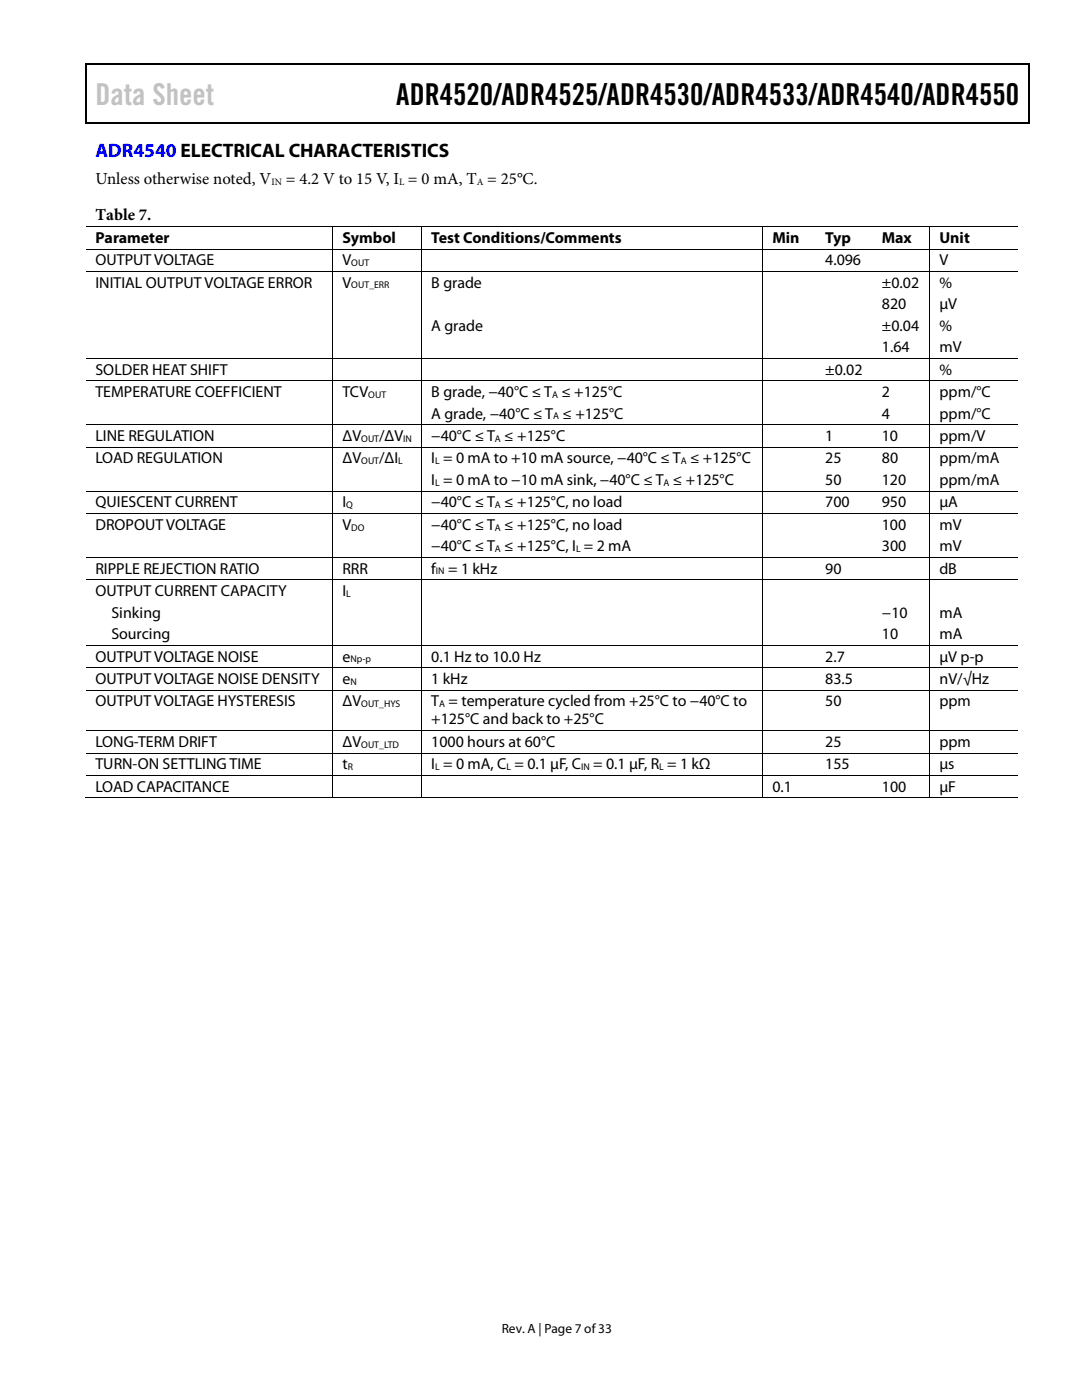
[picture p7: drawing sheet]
<svg xmlns="http://www.w3.org/2000/svg" width="216mm" height="279mm" viewBox="0 0 216 279" stroke-linecap="round" stroke-linejoin="round" font-family="sans-serif">
<defs><g id="words">
<text font-size="6" fill="#c1c1c1" x="19" y="20.9">Data Sheet</text>
<text font-size="6" x="79.1" y="20.9">ADR4520/ADR4525/ADR4530/ADR4533/ADR4540/ADR4550</text>
<text font-size="3.9" fill="#00f" x="19" y="31.3">ADR4540 ELECTRICAL CHARACTERISTICS</text>
<g font-size="3.3">
<text x="19" y="36.8">Unless otherwise noted, V</text>
<text x="57" y="36.8">= 4.2 V to 15 V, I = 0 mA, T = 25°C.</text>
<text x="19" y="43.9">Table 7.</text>
</g>
<g font-size="3.2">
<text x="19" y="48.4">Parameter</text>
<text x="19" y="52.9">OUTPUT VOLTAGE</text>
<text x="68.3" y="48.4">Symbol</text>
<text x="68.3" y="52.9">V</text>
<text x="86.1" y="48.4">Test Conditions/Comments</text>
<text x="154.1" y="48.4">Min</text>
<text x="164.7" y="52.9">4.096</text>
<text x="164.7" y="48.4">Typ</text>
<text x="176" y="48.4">Max</text>
<text x="187.5" y="48.4">Unit</text>
<text x="187.5" y="52.9">V</text>
<text x="19" y="57.4">INITIAL OUTPUT VOLTAGE ERROR</text>
<text x="68.3" y="57.4">V</text>
<text x="86.1" y="57.4">B grade</text>
<text x="176" y="57.4">±0.02</text>
<text x="187.5" y="57.4">%</text>
<text x="86.1" y="66">A grade</text>
<text x="176" y="61.7">820</text>
<text x="176" y="66">±0.04</text>
<text x="187.5" y="61.7">μV</text>
<text x="187.5" y="66">%</text>
<text x="176" y="70.3">1.64</text>
<text x="187.5" y="70.3">mV</text>
<text x="19" y="74.8">SOLDER HEAT SHIFT</text>
<text x="164.7" y="74.8">±0.02</text>
<text x="187.5" y="74.8">%</text>
<text x="19" y="79.2">TEMPERATURE COEFFICIENT</text>
<text x="68.3" y="79.2">TCV</text>
<text x="86.1" y="79.2">B grade, −40°C ≤ T ≤ +125°C</text>
<text x="86.1" y="83.5">A grade, −40°C ≤ T ≤ +125°C</text>
<text x="176" y="83.5">4</text>
<text x="176" y="79.2">2</text>
<text x="187.5" y="83.5">ppm/°C</text>
<text x="187.5" y="79.2">ppm/°C</text>
<text x="19" y="88">LINE REGULATION</text>
<text x="68.3" y="88">ΔV</text>
<text x="75.6" y="88">/ΔV</text>
<text x="86.1" y="88">−40°C ≤ T ≤ +125°C</text>
<text x="164.7" y="88">1</text>
<text x="176" y="88">10</text>
<text x="187.5" y="88">ppm/V</text>
<text x="19" y="92.5">LOAD REGULATION</text>
<text x="68.3" y="92.5">ΔV</text>
<text x="75.6" y="92.5">/ΔI</text>
<text x="86.1" y="92.5">I = 0 mA to +10 mA source, −40°C ≤ T ≤ +125°C</text>
<text x="164.7" y="92.5">25</text>
<text x="176" y="92.5">80</text>
<text x="187.5" y="92.5">ppm/mA</text>
<text x="19" y="101.3">QUIESCENT CURRENT</text>
<text x="68.3" y="101.3">I</text>
<text x="86.1" y="101.3">−40°C ≤ T ≤ +125°C, no load</text>
<text x="86.1" y="96.8">I = 0 mA to −10 mA sink, −40°C ≤ T ≤ +125°C</text>
<text x="164.7" y="96.8">50</text>
<text x="164.7" y="101.3">700</text>
<text x="176" y="96.8">120</text>
<text x="176" y="101.3">950</text>
<text x="187.4" y="96.8">ppm/mA</text>
<text x="187.4" y="101.3">μA</text>
<text x="19" y="105.7">DROPOUT VOLTAGE</text>
<text x="68.3" y="105.7">V</text>
<text x="86.1" y="105.7">−40°C ≤ T ≤ +125°C, no load</text>
<text x="176" y="105.7">100</text>
<text x="187.4" y="105.7">mV</text>
<text x="86.1" y="110">−40°C ≤ T ≤ +125°C, I = 2 mA</text>
<text x="176" y="110">300</text>
<text x="187.5" y="110">mV</text>
<text x="19" y="114.5">RIPPLE REJECTION RATIO</text>
<text x="19" y="119">OUTPUT CURRENT CAPACITY</text>
<text x="68.3" y="119">I</text>
<text x="68.3" y="114.5">RRR</text>
<text x="86.1" y="114.5">f</text>
<text x="89.4" y="114.5">= 1 kHz</text>
<text x="164.7" y="114.5">90</text>
<text x="187.4" y="114.5">dB</text>
<text x="22.2" y="123.3">Sinking</text>
<text x="176" y="123.3">−10</text>
<text x="187.5" y="123.3">mA</text>
<text x="22.2" y="127.6">Sourcing</text>
<text x="176" y="127.6">10</text>
<text x="187.5" y="127.6">mA</text>
<text x="19" y="132">OUTPUT VOLTAGE NOISE</text>
<text x="19" y="136.5">OUTPUT VOLTAGE NOISE DENSITY</text>
<text x="68.3" y="136.5">e</text>
<text x="68.3" y="132">e</text>
<text x="86.1" y="136.5">1 kHz</text>
<text x="86.1" y="132">0.1 Hz to 10.0 Hz</text>
<text x="164.7" y="136.5">83.5</text>
<text x="164.7" y="132">2.7</text>
<text x="187.5" y="132">μV p-p</text>
<text x="187.5" y="136.5">nV/√Hz</text>
<text x="19" y="141">OUTPUT VOLTAGE HYSTERESIS</text>
<text x="68.3" y="141">ΔV</text>
<text x="86.1" y="141">T = temperature cycled from +25°C to −40°C to</text>
<text x="164.7" y="141">50</text>
<text x="187.4" y="141">ppm</text>
<text x="19" y="149.1">LONG-TERM DRIFT</text>
<text x="68.3" y="149.1">ΔV</text>
<text x="86.1" y="144.6">+125°C and back to +25°C</text>
<text x="86.1" y="149.1">1000 hours at 60°C</text>
<text x="164.7" y="149.1">25</text>
<text x="187.5" y="149.1">ppm</text>
<text x="19" y="153.5">TURN-ON SETTLING TIME</text>
<text x="68.3" y="153.5">t</text>
<text x="86.1" y="153.5">I = 0 mA, C = 0.1 µF, C</text>
<text x="118.4" y="153.5">= 0.1 µF, R = 1 kΩ</text>
<text x="164.7" y="153.5">155</text>
<text x="187.4" y="153.5">µs</text>
<text x="19" y="158">LOAD CAPACITANCE</text>
<text x="154.1" y="158">0.1</text>
<text x="176" y="158">100</text>
<text x="187.5" y="158">µF</text>
</g>
<text font-size="2.7" x="100.1" y="266">Rev. A | Page 7 of33</text>
<g font-size="1.9">
<text x="54.1" y="37">IN</text>
<text x="79.6" y="37">L</text>
<text x="95.1" y="37">A</text>
<text x="70.1" y="53.1">OUT</text>
<text x="70.1" y="57.6">OUT_ERR</text>
<text x="73.5" y="79.4">OUT</text>
<text x="110.2" y="79.4">A</text>
<text x="110.4" y="83.7">A</text>
<text x="72.1" y="88.2">OUT</text>
<text x="80.5" y="88.2">IN</text>
<text x="98.8" y="88.2">A</text>
<text x="72.1" y="92.7">OUT</text>
<text x="79.5" y="92.7">L</text>
<text x="86.8" y="92.7">L</text>
<text x="135.8" y="92.7">A</text>
<text x="69.1" y="101.4">Q</text>
<text x="86.8" y="96.9">L</text>
<text x="98.8" y="101.4">A</text>
<text x="132.4" y="96.9">A</text>
<text x="70.1" y="105.9">DO</text>
<text x="98.8" y="105.9">A</text>
<text x="98.8" y="110.2">A</text>
<text x="114.9" y="110.2">L</text>
<text x="69.1" y="119.1">L</text>
<text x="87" y="114.6">IN</text>
<text x="69.9" y="132.2">Np-p</text>
<text x="69.9" y="136.7">N</text>
<text x="72.1" y="141.1">OUT_HYS</text>
<text x="87.6" y="141.1">A</text>
<text x="72.1" y="149.2">OUT_LTD</text>
<text x="69.4" y="153.7">R</text>
<text x="86.8" y="153.7">L</text>
<text x="101" y="153.7">L</text>
<text x="116" y="153.7">IN</text>
<text x="131.5" y="153.7">L</text>
</g>
</g></defs>
<g fill="#000">
<path d="M17 12.7h.3v1h-.3zM17 12.7h.3v.3h-.3zM73 12.7h.3v.3h-.3zM205.2 12.7h.2v1h-.2zM205.2 12.7h.2v.3h-.2zM17 24.4h.3v.2h-.3zM72.8 24.4h.2v.2h-.2zM205.2 24.4h.2v.2h-.2zM66.3 45.1h.2v.2h-.2zM66.3 49.6h.2v.2h-.2zM66.3 54.1h.2v.2h-.2zM84.1 45.1h.1v.2h-.1z"/>
<path d="M84.1 49.6h.1v.2h-.1zM84.1 54.1h.1v.2h-.1zM152.1 45.1h.2v.2h-.2zM152.1 49.6h.2v.2h-.2zM152.1 54.1h.2v.2h-.2zM162.8 45.1h.1v.2h-.1zM162.8 49.6h.1v.2h-.1zM162.8 54.1h.1v.2h-.1zM174.1 45.1h.1v.2h-.1zM174.1 49.6h.1v.2h-.1zM174.1 54.1h.1v.2h-.1zM185.5 45.1h.1v.2h-.1z"/>
<path d="M185.5 49.6h.1v.2h-.1zM185.5 54.1h.1v.2h-.1zM66.3 71.5h.2v.1h-.2zM66.3 75.9h.2v.2h-.2zM84.1 71.5h.1v.1h-.1zM84.1 75.9h.1v.2h-.1zM152.1 71.5h.2v.1h-.2zM152.1 75.9h.2v.2h-.2zM162.8 71.5h.1v.1h-.1zM162.8 75.9h.1v.2h-.1zM174.1 71.5h.1v.1h-.1zM174.1 75.9h.1v.2h-.1z"/>
<path d="M185.5 71.5h.1v.1h-.1zM185.5 75.9h.1v.2h-.1zM66.3 84.7h.2v.2h-.2zM66.3 89.2h.2v.1h-.2zM66.3 97.9h.2v.2h-.2zM84.1 84.7h.1v.2h-.1zM84.1 89.2h.1v.1h-.1zM84.1 97.9h.1v.2h-.1zM152.1 84.7h.2v.2h-.2zM152.1 89.2h.2v.1h-.2zM152.1 97.9h.2v.2h-.2zM162.8 84.7h.1v.2h-.1z"/>
<path d="M162.8 89.2h.1v.1h-.1zM162.8 97.9h.1v.2h-.1zM174.1 84.7h.1v.2h-.1zM174.1 89.2h.1v.1h-.1zM174.1 97.9h.1v.2h-.1zM185.5 84.7h.1v.2h-.1zM185.5 89.2h.1v.1h-.1zM185.5 97.9h.1v.2h-.1zM66.3 102.4h.2v.2h-.2zM66.3 111.2h.2v.1h-.2zM66.3 115.7h.2v.1h-.2zM84.1 102.4h.1v.2h-.1z"/>
<path d="M84.1 111.2h.1v.1h-.1zM84.1 115.7h.1v.1h-.1zM152.1 102.4h.2v.2h-.2zM152.1 111.2h.2v.1h-.2zM152.1 115.7h.2v.1h-.2zM162.8 102.4h.1v.2h-.1zM162.8 111.2h.1v.1h-.1zM162.8 115.7h.1v.1h-.1zM174.1 102.4h.1v.2h-.1zM174.1 111.2h.1v.1h-.1zM174.1 115.7h.1v.1h-.1zM185.5 102.4h.1v.2h-.1z"/>
<path d="M185.5 111.2h.1v.1h-.1zM185.5 115.7h.1v.1h-.1zM66.3 128.7h.2v.2h-.2zM66.3 133.2h.2v.1h-.2zM66.3 137.7h.2v.1h-.2zM84.1 128.7h.1v.2h-.1zM84.1 133.2h.1v.1h-.1zM84.1 137.7h.1v.1h-.1zM152.1 128.7h.2v.2h-.2zM152.1 133.2h.2v.1h-.2zM152.1 137.7h.2v.1h-.2zM162.8 128.7h.1v.2h-.1z"/>
<path d="M162.8 133.2h.1v.1h-.1zM162.8 137.7h.1v.1h-.1zM174.1 128.7h.1v.2h-.1zM174.1 133.2h.1v.1h-.1zM174.1 137.7h.1v.1h-.1zM185.5 128.7h.1v.2h-.1zM185.5 133.2h.1v.1h-.1zM185.5 137.7h.1v.1h-.1zM66.3 145.7h.2v.2h-.2zM66.3 150.2h.2v.2h-.2zM66.3 154.7h.2v.2h-.2zM66.3 159.2h.2v.1h-.2z"/>
<path d="M84.1 145.7h.1v.2h-.1zM84.1 150.2h.1v.2h-.1zM84.1 154.7h.1v.2h-.1zM84.1 159.2h.1v.1h-.1zM152.1 145.7h.2v.2h-.2zM152.1 150.2h.2v.2h-.2zM152.1 154.7h.2v.2h-.2zM152.1 159.2h.2v.1h-.2zM162.5 159.2h.2v.1h-.2zM162.8 145.7h.1v.2h-.1zM162.8 150.2h.1v.2h-.1zM162.8 154.7h.1v.2h-.1z"/>
<path d="M173.8 159.2h.2v.1h-.2zM174.1 145.7h.1v.2h-.1zM174.1 150.2h.1v.2h-.1zM174.1 154.7h.1v.2h-.1zM185.5 145.7h.1v.2h-.1zM185.5 150.2h.1v.2h-.1zM185.5 154.7h.1v.2h-.1zM185.5 159.2h.1v.1h-.1z"/>
</g>
<path d="M17.1 13.7v10.7M17.3 12.8h55.7M73.3 12.8h131.9M205.3 13.7v10.7M17.3 24.5h187.9" fill="none" stroke="#000" stroke-width=".25"/>
<g fill="none" stroke="#000" stroke-width=".2">
<path d="M17.1 45.2h49.2M17.1 49.7h49.2M17.1 54.2h49.2M66.4 45.3v4.3M66.4 49.8v4.3M66.4 54.3v17.2M66.5 45.2h17.6M66.5 49.7h17.6M66.5 54.2h17.6M84.2 45.3v4.3M84.2 49.8v4.3M84.2 54.3v17.2"/>
<path d="M84.2 45.2h67.9M84.2 49.7h67.9M84.2 54.2h67.9M152.2 45.3v4.3M152.2 49.8v4.3M152.2 54.3v17.2M152.3 45.2h10.5M152.3 49.7h10.5M152.3 54.2h10.5M162.9 45.2h11.2M162.9 49.7h11.2M162.9 54.2h11.2"/>
<path d="M174.2 45.2h11.3M174.2 49.7h11.3M174.2 54.2h11.3M185.5 45.3v4.3M185.5 49.8v4.3M185.5 54.3v17.2M185.6 45.2h17.5M185.6 49.7h17.5M185.6 54.2h17.5M17.1 71.5h49.2M17.1 76h49.2M66.4 71.6v4.3"/>
<path d="M66.4 76.1v8.6M66.5 71.5h17.6M66.5 76h17.6M84.2 71.6v4.3M84.2 76.1v8.6M84.2 71.5h67.9M84.2 76h67.9M152.2 71.6v4.3M152.2 76.1v8.6M152.3 71.5h10.5M152.3 76h10.5M162.9 71.5h11.2"/>
<path d="M162.9 76h11.2M174.2 71.5h11.3M174.2 76h11.3M185.5 71.6v4.3M185.5 76.1v8.6M185.6 71.5h17.5M185.6 76h17.5M17.1 84.8h49.2M17.1 89.2h49.2M17.1 98h49.2M66.4 84.9v4.3M66.4 89.3v8.6"/>
<path d="M66.4 98.1v4.3M66.5 84.8h17.6M66.5 89.2h17.6M66.5 98h17.6M84.2 84.9v4.3M84.2 89.3v8.6M84.2 98.1v4.3M84.2 84.8h67.9M84.2 89.2h67.9M84.2 98h67.9M152.2 84.9v4.3M152.2 89.3v8.6"/>
<path d="M152.2 98.1v4.3M152.3 84.8h10.5M152.3 89.2h10.5M152.3 98h10.5M162.9 84.8h11.2M162.9 89.2h11.2M162.9 98h11.2M174.2 84.8h11.3M174.2 89.2h11.3M174.2 98h11.3M185.5 84.9v4.3M185.5 89.3v8.6"/>
<path d="M185.5 98.1v4.3M185.6 84.8h17.5M185.6 89.2h17.5M185.6 98h17.5M17.1 102.5h49.2M17.1 111.3h49.2M17.1 115.7h49.2M66.4 102.6v8.6M66.4 111.3v4.4M66.4 115.8v12.9M66.5 102.5h17.6M66.5 111.3h17.6"/>
<path d="M66.5 115.7h17.6M84.2 102.6v8.6M84.2 111.3v4.4M84.2 115.8v12.9M84.2 102.5h67.9M84.2 111.3h67.9M84.2 115.7h67.9M152.2 102.6v8.6M152.2 111.3v4.4M152.2 115.8v12.9M152.3 102.5h10.5M152.3 111.3h10.5"/>
<path d="M152.3 115.7h10.5M162.9 102.5h11.2M162.9 111.3h11.2M162.9 115.7h11.2M174.2 102.5h11.3M174.2 111.3h11.3M174.2 115.7h11.3M185.5 102.6v8.6M185.5 111.3v4.4M185.5 115.8v12.9M185.6 102.5h17.5M185.6 111.3h17.5"/>
<path d="M185.6 115.7h17.5M17.1 128.8h49.2M17.1 133.3h49.2M17.1 137.8h49.2M66.4 128.9v4.3M66.4 133.3v4.4M66.4 137.8v7.9M66.5 128.8h17.6M66.5 133.3h17.6M66.5 137.8h17.6M84.2 128.9v4.3M84.2 133.3v4.4"/>
<path d="M84.2 137.8v7.9M84.2 128.8h67.9M84.2 133.3h67.9M84.2 137.8h67.9M152.2 128.9v4.3M152.2 133.3v4.4M152.2 137.8v7.9M152.3 128.8h10.5M152.3 133.3h10.5M152.3 137.8h10.5M162.9 128.8h11.2M162.9 133.3h11.2"/>
<path d="M162.9 137.8h11.2M174.2 128.8h11.3M174.2 133.3h11.3M174.2 137.8h11.3M185.5 128.9v4.3M185.5 133.3v4.4M185.5 137.8v7.9M185.6 128.8h17.5M185.6 133.3h17.5M185.6 137.8h17.5M16.9 159.3h49.4M17.1 145.8h49.2"/>
<path d="M17.1 150.3h49.2M17.1 154.8h49.2M66.4 145.9v4.3M66.4 150.4v4.3M66.4 154.9v4.3M66.5 145.8h17.6M66.5 150.3h17.6M66.5 154.8h17.6M66.5 159.3h17.6M84.2 145.9v4.3M84.2 150.4v4.3M84.2 154.9v4.3"/>
<path d="M84.2 145.8h67.9M84.2 150.3h67.9M84.2 154.8h67.9M84.2 159.3h67.9M152.2 145.9v4.3M152.2 150.4v4.3M152.2 154.9v4.3M152.3 145.8h10.5M152.3 150.3h10.5M152.3 154.8h10.5M152.3 159.3h33.2M162.9 145.8h11.2"/>
<path d="M162.9 150.3h11.2M162.9 154.8h11.2M174.2 145.8h11.3M174.2 150.3h11.3M174.2 154.8h11.3M185.5 145.9v4.3M185.5 150.4v4.3M185.5 154.9v4.3M185.6 145.8h17.5M185.6 150.3h17.5M185.6 154.8h17.5M185.6 159.3h17.5"/>
</g>
<use href="#words"/>
</svg>
